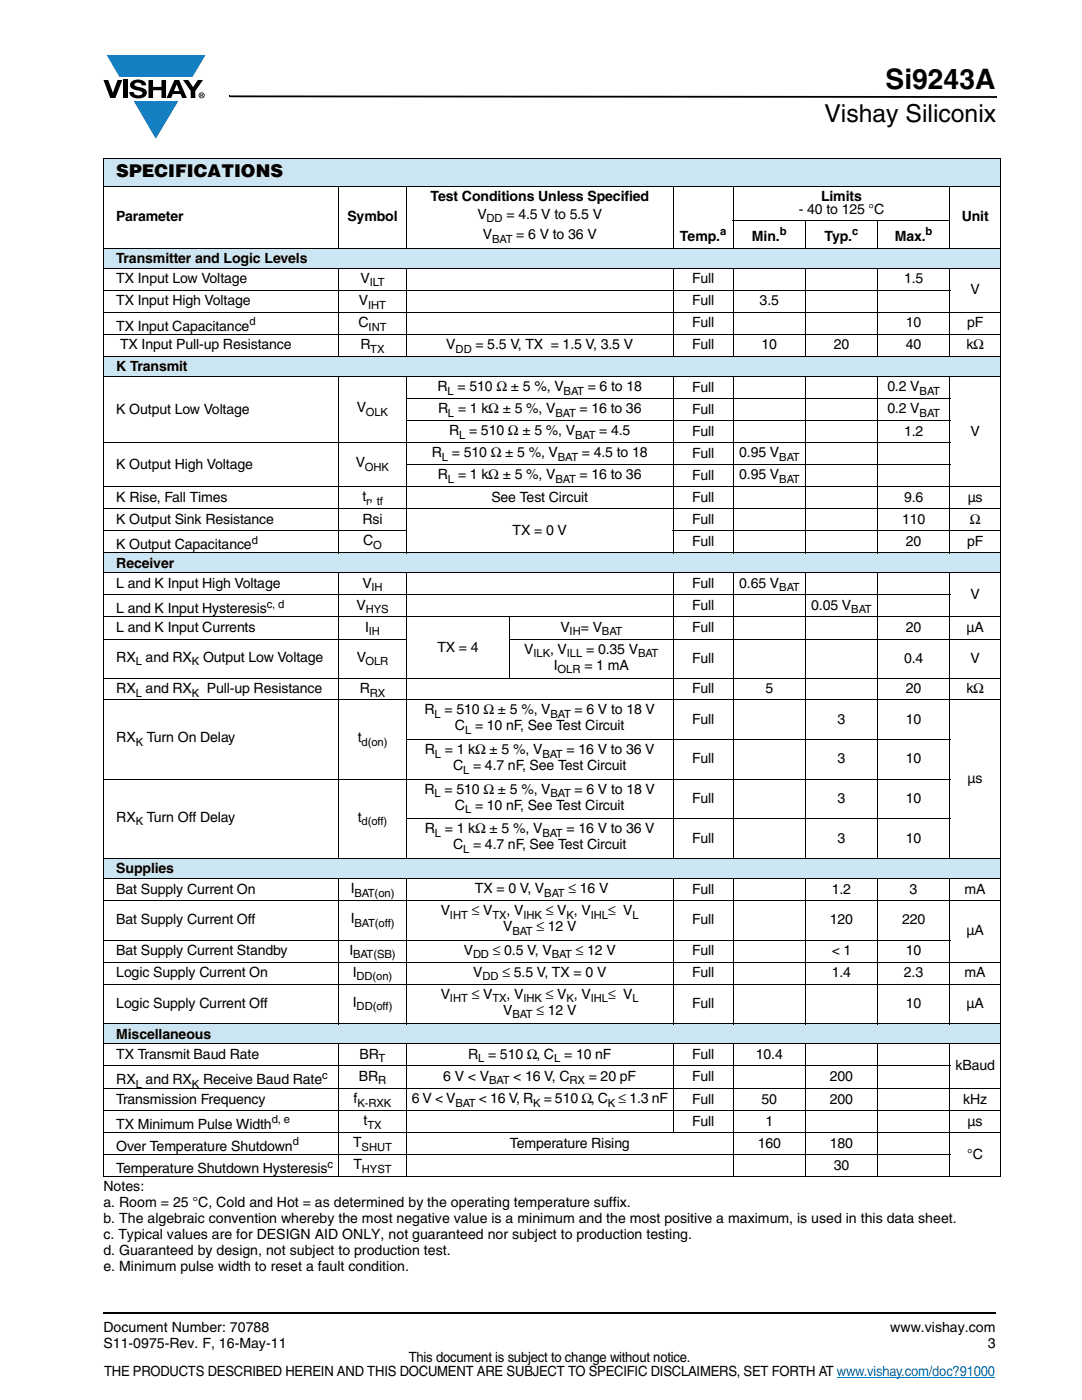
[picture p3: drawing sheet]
<svg xmlns="http://www.w3.org/2000/svg" width="216mm" height="279mm" viewBox="0 0 216 279" stroke-linecap="round" stroke-linejoin="round" font-family="sans-serif">
<defs><g id="words">
<text font-size="5.6" x="176.7" y="17.7">Si9243A</text>
<text font-size="4.9" x="164.5" y="24.3">Vishay Siliconix</text>
<text font-size="3.5" x="23.2" y="35.4">SPECIFICATIONS</text>
<g font-size="2.8">
<text x="85.9" y="40.1">Test Conditions Unless Specified</text>
<text x="163.8" y="40.1">Limits</text>
<text x="23.2" y="44.2">Parameter</text>
<text x="69.3" y="44.2">Symbol</text>
<text x="95.3" y="43.7">V</text>
<text x="96.4" y="47.7">V</text>
<text x="101" y="43.7">= 4.5 V to 5.5 V</text>
<text x="103" y="47.7">= 6 V to 36 V</text>
<text x="159.4" y="42.8">- 40 to 125 °C</text>
<text x="191.9" y="44.2">Unit</text>
<text x="23.2" y="52.5">Transmitter and Logic Levels</text>
<text x="135.7" y="48">Temp.</text>
<text x="150.1" y="48">Min.</text>
<text x="164.5" y="48">Typ.</text>
<text x="178.5" y="48">Max.</text>
<text x="23.2" y="56.6">TX Input Low Voltage</text>
<text x="71.9" y="56.5">V</text>
<text x="138.1" y="56.6">Full</text>
<text x="180.4" y="56.6">1.5</text>
<text x="193.7" y="58.8">V</text>
<text x="23.2" y="60.9">TX Input High Voltage</text>
<text x="71.5" y="65.3">C</text>
<text x="71.6" y="60.9">V</text>
<text x="138.1" y="60.9">Full</text>
<text x="138.1" y="65.3">Full</text>
<text x="151.6" y="60.9">3.5</text>
<text x="180.8" y="65.3">10</text>
<text x="193" y="65.3">pF</text>
<text x="23.2" y="66">TX Input Capacitance</text>
<text x="24" y="69.7">TX Input Pull-up Resistance</text>
<text x="71.9" y="69.7">R</text>
<text x="89" y="69.7">V</text>
<text x="94.9" y="69.7">= 5.5 V, TX = 1.5 V, 3.5 V</text>
<text x="138.1" y="69.7">Full</text>
<text x="151.9" y="69.7">10</text>
<text x="166.4" y="69.7">20</text>
<text x="180.8" y="69.7">40</text>
<text x="192.8" y="69.7">kΩ</text>
<text x="23.2" y="74.1">K Transmit</text>
<text x="23.2" y="82.5">K Output Low Voltage</text>
<text x="71.2" y="82.3">V</text>
<text x="87.3" y="78.1">R = 510 Ω ± 5 %, V</text>
<text x="87.4" y="82.5">R = 1 kΩ ± 5 %, V</text>
<text x="115.6" y="82.5">= 16 to 36</text>
<text x="117.3" y="78.1">= 6 to 18</text>
<text x="138.1" y="82.6">Full</text>
<text x="138.1" y="78.1">Full</text>
<text x="177.1" y="82.5">0.2 V</text>
<text x="177.1" y="78.1">0.2 V</text>
<text x="89.6" y="86.9">R = 510 Ω ± 5 %, V</text>
<text x="119.5" y="86.9">= 4.5</text>
<text x="138.1" y="87">Full</text>
<text x="180.4" y="87">1.2</text>
<text x="193.7" y="87">V</text>
<text x="23.2" y="93.6">K Output High Voltage</text>
<text x="71" y="93.3">V</text>
<text x="86.2" y="91.3">R = 510 Ω ± 5 %, V</text>
<text x="87.4" y="95.7">R = 1 kΩ ± 5 %, V</text>
<text x="115.6" y="95.7">= 16 to 36</text>
<text x="116.1" y="91.3">= 4.5 to 18</text>
<text x="138.1" y="95.8">Full</text>
<text x="138.1" y="91.4">Full</text>
<text x="147.5" y="95.7">0.95 V</text>
<text x="147.5" y="91.3">0.95 V</text>
<text x="23.2" y="100.2">K Rise, Fall Times</text>
<text x="72.3" y="100.1">t ,</text>
<text x="98" y="100.2">See Test Circuit</text>
<text x="138.1" y="100.2">Full</text>
<text x="180.4" y="100.2">9.6</text>
<text x="193.1" y="100.2">µs</text>
<text x="23.2" y="104.5">K Output Sink Resistance</text>
<text x="72.3" y="104.5">Rsi</text>
<text x="102.3" y="106.7">TX = 0 V</text>
<text x="138.1" y="104.5">Full</text>
<text x="180" y="104.5">110</text>
<text x="193.5" y="104.5">Ω</text>
<text x="23.2" y="109.6">K Output Capacitance</text>
<text x="23.2" y="113.3">Receiver</text>
<text x="72.5" y="108.9">C</text>
<text x="138.1" y="108.9">Full</text>
<text x="180.8" y="108.9">20</text>
<text x="193" y="108.9">pF</text>
<text x="23.2" y="117.3">L and K Input High Voltage</text>
<text x="72.3" y="117.3">V</text>
<text x="138.1" y="117.3">Full</text>
<text x="147.5" y="117.3">0.65 V</text>
<text x="193.6" y="119.5">V</text>
<text x="23.2" y="122.4">L and K Input Hysteresis</text>
<text x="71.1" y="121.7">V</text>
<text x="138.1" y="121.8">Full</text>
<text x="161.9" y="121.7">0.05 V</text>
<text x="23.2" y="126.2">L and K Input Currents</text>
<text x="72.9" y="126.1">I</text>
<text x="87.3" y="130.1">TX = 4</text>
<text x="104.6" y="130.5">V</text>
<text x="109.8" y="130.5">, V</text>
<text x="111.8" y="126.1">V</text>
<text x="115.9" y="126.1">= V</text>
<text x="117" y="130.5">= 0.35 V</text>
<text x="138.1" y="126.2">Full</text>
<text x="180.7" y="126.2">20</text>
<text x="192.8" y="126.2">µA</text>
<text x="23.2" y="132.1">RX</text>
<text x="29.1" y="132.1">and RX</text>
<text x="40.5" y="132.1">Output Low Voltage</text>
<text x="71.2" y="132.1">V</text>
<text x="110.5" y="133.6">I</text>
<text x="116.6" y="133.6">= 1 mA</text>
<text x="138.1" y="132.3">Full</text>
<text x="180.4" y="132.3">0.4</text>
<text x="193.7" y="132.3">V</text>
<text x="23.2" y="138.4">RX</text>
<text x="29.1" y="138.4">and RX</text>
<text x="41.3" y="138.4">Pull-up Resistance</text>
<text x="71.8" y="138.4">R</text>
<text x="84.7" y="142.6">R = 510 Ω ± 5 %, V</text>
<text x="114.7" y="142.6">= 6 V to 18 V</text>
<text x="138.1" y="138.4">Full</text>
<text x="152.7" y="138.4">5</text>
<text x="180.8" y="138.4">20</text>
<text x="192.8" y="138.4">kΩ</text>
<text x="23.2" y="148.1">RX</text>
<text x="29.3" y="148.1">Turn On Delay</text>
<text x="71.4" y="148.1">t</text>
<text x="90.8" y="145.8">C = 10 nF, See Test Circuit</text>
<text x="138.1" y="144.4">Full</text>
<text x="167.1" y="144.4">3</text>
<text x="180.8" y="144.4">10</text>
<text x="84.8" y="150.5">R = 1 kΩ ± 5 %, V</text>
<text x="90.4" y="153.7">C = 4.7 nF, See Test Circuit</text>
<text x="113.1" y="150.5">= 16 V to 36 V</text>
<text x="138.1" y="152.3">Full</text>
<text x="167.1" y="152.3">3</text>
<text x="180.8" y="152.3">10</text>
<text x="84.7" y="158.4">R = 510 Ω ± 5 %, V</text>
<text x="90.8" y="161.6">C = 10 nF, See Test Circuit</text>
<text x="114.7" y="158.4">= 6 V to 18 V</text>
<text x="138.1" y="160.3">Full</text>
<text x="167.1" y="160.3">3</text>
<text x="180.8" y="160.3">10</text>
<text x="193.1" y="156.3">µs</text>
<text x="23.2" y="164">RX</text>
<text x="29.3" y="164">Turn Off Delay</text>
<text x="71.4" y="164">t</text>
<text x="84.8" y="166.3">R = 1 kΩ ± 5 %, V</text>
<text x="113.1" y="166.3">= 16 V to 36 V</text>
<text x="90.4" y="169.5">C = 4.7 nF, See Test Circuit</text>
<text x="138.1" y="168.2">Full</text>
<text x="167.1" y="168.2">3</text>
<text x="180.8" y="168.2">10</text>
<text x="23.2" y="174.2">Supplies</text>
<text x="23.2" y="178.3">Bat Supply Current On</text>
<text x="70" y="178.2">I</text>
<text x="94.8" y="178.2">TX = 0 V, V</text>
<text x="113.4" y="178.2">≤ 16 V</text>
<text x="138.1" y="178.3">Full</text>
<text x="166" y="178.3">1.2</text>
<text x="181.5" y="178.3">3</text>
<text x="192.5" y="178.3">mA</text>
<text x="23.2" y="184.5">Bat Supply Current Off</text>
<text x="70" y="184.2">I</text>
<text x="87.9" y="182.6">V</text>
<text x="94.1" y="182.6">≤ V</text>
<text x="100.4" y="185.8">V</text>
<text x="101.1" y="182.6">, V</text>
<text x="107" y="185.8">≤ 12 V</text>
<text x="108.9" y="182.6">≤ V , V</text>
<text x="121.3" y="182.6">≤ V</text>
<text x="138.1" y="184.5">Full</text>
<text x="165.6" y="184.5">120</text>
<text x="180" y="184.5">220</text>
<text x="23.2" y="190.6">Bat Supply Current Standby</text>
<text x="69.7" y="190.6">I</text>
<text x="92.5" y="190.6">V</text>
<text x="98.3" y="190.6">≤ 0.5 V, V</text>
<text x="114.9" y="190.6">≤ 12 V</text>
<text x="138.1" y="190.6">Full</text>
<text x="166" y="190.6">&lt; 1</text>
<text x="180.8" y="190.6">10</text>
<text x="192.9" y="186.7">µA</text>
<text x="23.2" y="195">Logic Supply Current On</text>
<text x="70.4" y="194.9">I</text>
<text x="94.4" y="194.9">V</text>
<text x="100.2" y="194.9">≤ 5.5 V, TX = 0 V</text>
<text x="138.1" y="195">Full</text>
<text x="166" y="195">1.4</text>
<text x="180.4" y="195">2.3</text>
<text x="192.5" y="195">mA</text>
<text x="23.2" y="201.2">Logic Supply Current Off</text>
<text x="70.4" y="200.9">I</text>
<text x="87.9" y="199.3">V</text>
<text x="94.1" y="199.3">≤ V</text>
<text x="100.4" y="202.5">V</text>
<text x="101.1" y="199.3">, V</text>
<text x="107" y="202.5">≤ 12 V</text>
<text x="108.9" y="199.3">≤ V , V</text>
<text x="121.3" y="199.3">≤ V</text>
<text x="138.1" y="201.2">Full</text>
<text x="180.7" y="201.2">10</text>
<text x="192.8" y="201.2">µA</text>
<text x="23.2" y="207.3">Miscellaneous</text>
<text x="23.2" y="211.3">TX Transmit Baud Rate</text>
<text x="71.6" y="215.7">BR</text>
<text x="71.8" y="211.3">BR</text>
<text x="88.5" y="215.7">6 V &lt; V</text>
<text x="93.4" y="211.3">R = 510 Ω, C</text>
<text x="102.4" y="215.7">&lt; 16 V, C</text>
<text x="112.6" y="211.3">= 10 nF</text>
<text x="117.5" y="215.7">= 20 pF</text>
<text x="138.1" y="211.3">Full</text>
<text x="138.1" y="215.8">Full</text>
<text x="150.8" y="211.3">10.4</text>
<text x="165.6" y="215.8">200</text>
<text x="190.6" y="213.6">kBaud</text>
<text x="23.2" y="216.4">RX</text>
<text x="23.2" y="220.3">Transmission Frequency</text>
<text x="29.1" y="216.4">and RX</text>
<text x="40.5" y="216.4">Receive Baud Rate</text>
<text x="70.6" y="220.2">f</text>
<text x="82.1" y="220.2">6 V &lt; V</text>
<text x="95.5" y="220.2">&lt; 16 V, R</text>
<text x="108.5" y="220.2">= 510 Ω, C</text>
<text x="123.4" y="220.2">≤ 1.3 nF</text>
<text x="138.1" y="220.3">Full</text>
<text x="152" y="220.3">50</text>
<text x="165.6" y="220.3">200</text>
<text x="192.2" y="220.3">kHz</text>
<text x="23.2" y="225.3">TX Minimum Pulse Width</text>
<text x="72.5" y="224.6">t</text>
<text x="138.1" y="224.7">Full</text>
<text x="152.7" y="224.7">1</text>
<text x="193.1" y="224.7">µs</text>
<text x="23.2" y="229.7">Over Temperature Shutdown</text>
<text x="70.5" y="229">T</text>
<text x="70.5" y="233.4">T</text>
<text x="101.7" y="229">Temperature Rising</text>
<text x="151.2" y="229">160</text>
<text x="165.6" y="229">180</text>
<text x="166.4" y="233.4">30</text>
<text x="193" y="231.2">°C</text>
<text x="20.6" y="237.8">Notes:</text>
<text x="23.2" y="234.1">Temperature Shutdown Hysteresis</text>
<text x="20.6" y="240.9">a. Room = 25 °C, Cold and Hot = as determined by the operating temperature suffix.</text>
<text x="20.6" y="244.1">b. The algebraic convention whereby the most negative value is a minimum and the most positive a maximum, is used in this data sheet.</text>
<text x="20.6" y="247.3">c. Typical values are for DESIGN AID ONLY, not guaranteed nor subject to production testing.</text>
<text x="20.6" y="250.5">d. Guaranteed by design, not subject to production test.</text>
<text x="20.6" y="253.6">e. Minimum pulse width to reset a fault condition.</text>
<text x="20.6" y="265.9">Document Number: 70788</text>
<text x="20.6" y="269.1">S11-0975-Rev. F, 16-May-11</text>
<text x="177.7" y="265.9">www.vishay.com</text>
<text x="197.1" y="269.1">3</text>
<text x="20.8" y="274.7">THE PRODUCTS DESCRIBED HEREIN AND THIS DOCUMENT ARE SUBJECT TO SPECIFIC DISCLAIMERS, SET FORTH AT www.vishay.com/doc?91000</text>
<text x="81.6" y="271.9">This document is subject to change without notice.</text>
</g>
<g font-size="2.2">
<text x="97.1" y="44.4">DD</text>
<text x="143.7" y="46.9">a</text>
<text x="155.6" y="46.9">b</text>
<text x="170.1" y="46.9">c</text>
<text x="184.7" y="46.9">b</text>
<text x="98.2" y="48.4">BAT</text>
<text x="73.8" y="57.2">ILT</text>
<text x="49.8" y="64.9">d</text>
<text x="73.5" y="61.6">IHT</text>
<text x="73.6" y="66">INT</text>
<text x="73.9" y="70.4">TX</text>
<text x="90.9" y="70.4">DD</text>
<text x="73" y="83">OLK</text>
<text x="89.3" y="78.8">L</text>
<text x="89.4" y="83.2">L</text>
<text x="110.8" y="83.2">BAT</text>
<text x="112.5" y="78.8">BAT</text>
<text x="183.5" y="78.8">BAT</text>
<text x="183.5" y="83.2">BAT</text>
<text x="91.6" y="87.6">L</text>
<text x="114.8" y="87.6">BAT</text>
<text x="72.8" y="94">OHK</text>
<text x="88.2" y="92">L</text>
<text x="111.3" y="92">BAT</text>
<text x="155.5" y="92">BAT</text>
<text x="73" y="100.8">r tf</text>
<text x="89.4" y="96.4">L</text>
<text x="110.8" y="96.4">BAT</text>
<text x="155.5" y="96.4">BAT</text>
<text x="50.2" y="108.5">d</text>
<text x="74.5" y="109.6">O</text>
<text x="74.1" y="118">IH</text>
<text x="155.5" y="118">BAT</text>
<text x="53.3" y="121.3">c, d</text>
<text x="73" y="122.4">HYS</text>
<text x="169.9" y="122.4">BAT</text>
<text x="73.6" y="126.8">IH</text>
<text x="106.5" y="131.2">ILK</text>
<text x="113.1" y="131.2">ILL</text>
<text x="113.7" y="126.8">IH</text>
<text x="120.1" y="126.8">BAT</text>
<text x="127.3" y="131.2">BAT</text>
<text x="27.1" y="132.8">L</text>
<text x="38.3" y="132.8">K</text>
<text x="72.9" y="132.8">OLR</text>
<text x="111.3" y="134.3">OLR</text>
<text x="27.1" y="139.1">L</text>
<text x="38.3" y="139.1">K</text>
<text x="73.8" y="139.1">RX</text>
<text x="86.7" y="143.3">L</text>
<text x="109.9" y="143.3">BAT</text>
<text x="27.1" y="148.8">K</text>
<text x="72.1" y="148.8">d(on)</text>
<text x="92.8" y="146.5">L</text>
<text x="86.8" y="151.2">L</text>
<text x="92.4" y="154.4">L</text>
<text x="108.2" y="151.2">BAT</text>
<text x="86.7" y="159.1">L</text>
<text x="109.9" y="159.1">BAT</text>
<text x="27.1" y="164.7">K</text>
<text x="72.1" y="164.7">d(off)</text>
<text x="86.8" y="167">L</text>
<text x="92.8" y="162.3">L</text>
<text x="108.2" y="167">BAT</text>
<text x="92.4" y="170.2">L</text>
<text x="70.7" y="178.9">BAT(on)</text>
<text x="108.6" y="178.9">BAT</text>
<text x="70.7" y="184.9">BAT(off)</text>
<text x="89.8" y="183.3">IHT</text>
<text x="98.3" y="183.3">TX</text>
<text x="104.5" y="183.3">IHK</text>
<text x="113" y="183.3">K</text>
<text x="117.9" y="183.3">IHL</text>
<text x="126.2" y="183.3">L</text>
<text x="70.5" y="191.3">BAT(SB)</text>
<text x="94.4" y="191.3">DD</text>
<text x="102.2" y="186.5">BAT</text>
<text x="110.1" y="191.3">BAT</text>
<text x="71.1" y="195.7">DD(on)</text>
<text x="96.3" y="195.7">DD</text>
<text x="71.2" y="201.6">DD(off)</text>
<text x="89.8" y="200.1">IHT</text>
<text x="98.3" y="200.1">TX</text>
<text x="102.2" y="203.2">BAT</text>
<text x="104.5" y="200.1">IHK</text>
<text x="113" y="200.1">K</text>
<text x="117.9" y="200.1">IHL</text>
<text x="126.2" y="200.1">L</text>
<text x="64.3" y="215.3">c</text>
<text x="75.5" y="212">T</text>
<text x="95.4" y="212">L</text>
<text x="110.6" y="212">L</text>
<text x="27.1" y="217.1">L</text>
<text x="38.3" y="217.1">K</text>
<text x="71.3" y="220.9">K-RXK</text>
<text x="75.5" y="216.4">R</text>
<text x="90.9" y="220.9">BAT</text>
<text x="97.6" y="216.4">BAT</text>
<text x="106.4" y="220.9">K</text>
<text x="113.6" y="216.4">RX</text>
<text x="121.3" y="220.9">K</text>
<text x="54.2" y="224.2">d, e</text>
<text x="73.3" y="225.3">TX</text>
<text x="58.4" y="228.6">d</text>
<text x="65.3" y="233">c</text>
<text x="72.2" y="229.7">SHUT</text>
<text x="72.2" y="234.1">HYST</text>
</g>
</g></defs>
<path d="M20.5 261.8h.1v.4h-.1z" fill="#000"/>
<path d="M20.6 262h178.2" fill="none" stroke="#000" stroke-width=".36"/>
<path d="M20.6 11h20.4v16.7h-20.4z" fill="#fff"/>
<g fill="#147fc3">
<path d="M21.3 11h19.7l-2.6 4.4h-3.8h-10.8z"/>
<path d="M26.7 20.2h8.9l-4.5 7.5z"/>
</g>
<g fill="#000">
<path d="M20.6 16h1l.9 2.5 1-2.5h.9l-1.4 3.6h-1zM24.6 16h.9v3.6h-.9zM26.3 16.3a2.1 2.1 0 0 1 2.8 .3l.1 .4h-.9a.79 .79 0 0 0-.7-.5 .79 .79 0 0 0-.8 .4l.3 .3 1 .2a1.08 1.08 0 0 1 1.2 1.1 1.08 1.08 0 0 1-1.1 1.1 1.73 1.73 0 0 1-2.4-1.2h.9a.96 .96 0 0 0 .8 .6 .96 .96 0 0 0 .9-.4 1.31 1.31 0 0 0-1.2-.6 1.03 1.03 0 0 1-1.1-.6 1.03 1.03 0 0 1 .2-1.1zM29.6 16h.9v1.3h1.7v-1.3h.9v3.6h-.9v-1.6h-1.7v1.6h-.9zM36.5 16h1.1l.9 1.4 1-1.4h1l-1.5 2.2v1.4h-.9v-1.4zM45.7 19.1h.2v.3h-.2zM45.9 19.1l152.9 .1v.3l-152.9-.1zM198.8 19.2h.1v.3h-.1z"/>
<path d="M35.3 16.8l.5 1.4h-1.1zM34.8 16l-1.6 3.6h1l.3-.8h1.5l.3 .8h1l-1.6-3.6z"/>
<path d="M40.1 18.8h.2v.2h-.2zM40 18.7v.7h.1v-.3l.4 .3-.2-.3 .2-.2-.1-.2z"/>
<path d="M39.8 19a.46 .46 0 0 1 .9 0 .46 .46 0 0 1-.9 0zM39.6 19a.6 .6 0 0 0 1.2 0 .6 .6 0 0 0-1.2 0z"/>
</g>
<path d="M167 274.9h31.5" fill="none" stroke="#007ec4" stroke-width=".2"/>
<g fill="#cce5f3">
<path d="M20.6 31.7h179v5.5h-179z"/>
<path d="M20.6 49.5h179v4h-179z"/>
<path d="M20.6 71.1h179v4h-179z"/>
<path d="M20.6 110.3h179v4h-179z"/>
<path d="M20.6 171.3h179v4h-179z"/>
<path d="M20.6 204.3h179v4h-179z"/>
</g>
<g fill="none" stroke="#000" stroke-width=".2">
<path d="M20.6 31.7h179.1M20.6 37.2h125.6M20.6 31.8v202.9M67.6 37.1v12.5M81.1 37.1v12.5M134.3 37.1v12.5M146.3 37.1v12.5M146.4 37.2h43M189.5 37.1v12.5M189.6 37.2h10.1M199.6 31.8v202.9M20.6 49.5h125.6"/>
<path d="M20.6 53.5h179.1M20.6 57.9h169M67.6 53.4v17.8M81.1 53.4v17.8M134.3 53.4v17.8M146.2 44.1h43.4M146.3 53.4v17.8M146.4 49.5h43M160.7 44v5.6M160.7 53.4v17.8M175.1 44v5.6M175.1 53.4v17.8"/>
<path d="M189.5 53.4v17.8M189.6 49.5h10.1M20.6 62.3h179.1M20.6 66.7h179.1M20.6 71.1h179.1M20.6 75.1h179.1M67.6 75v35.4M81 79.5h108.6M81.1 75v35.4M134.3 75v35.4M146.3 75v35.4M160.7 75v35.4"/>
<path d="M175.1 75v35.4M189.5 75v35.4M20.6 88.3h169M20.6 97.1h179.1M81 83.9h108.6M81 92.7h108.6M20.6 101.5h179.1M20.6 105.9h60.6M20.6 110.3h179.1M20.6 114.3h179.1M20.6 118.7h169M67.6 114.2v57.2"/>
<path d="M81.1 114.2v57.2M134.2 105.9h65.5M134.3 114.2v57.2M146.3 114.2v57.2M160.7 114.2v57.2M175.1 114.2v57.2M189.5 114.2v57.2M20.6 123.1h179.1M20.6 127.5h60.6M20.6 135.4h179.1M20.6 139.6h179.1M101.6 127.5h98.1"/>
<path d="M101.7 123v12.5M20.6 155.5h169M81 147.6h108.6M20.6 171.3h179.1M20.6 175.3h179.1M20.6 179.7h179.1M67.6 175.2v29.2M81 163.4h108.6M81.1 175.2v29.2M134.3 175.2v29.2M146.3 175.2v29.2M160.7 175.2v29.2"/>
<path d="M175.1 175.2v29.2M189.5 175.2v29.2M20.6 187.6h169M20.6 192h179.1M20.6 196.4h179.1M20.6 204.3h179.1M20.6 208.3h179.1M20.6 212.7h169M20.6 217.2h179.1M67.6 208.2v26.7M81.1 208.2v26.7M134.3 208.2v17.9"/>
<path d="M146.3 208.2v26.7M160.7 208.2v26.7M175.1 208.2v26.7M189.5 208.2v26.7M20.6 221.6h179.1M20.6 226h179.1M20.6 230.4h169M20.6 234.8h179.1"/>
</g>
<use href="#words"/>
</svg>
